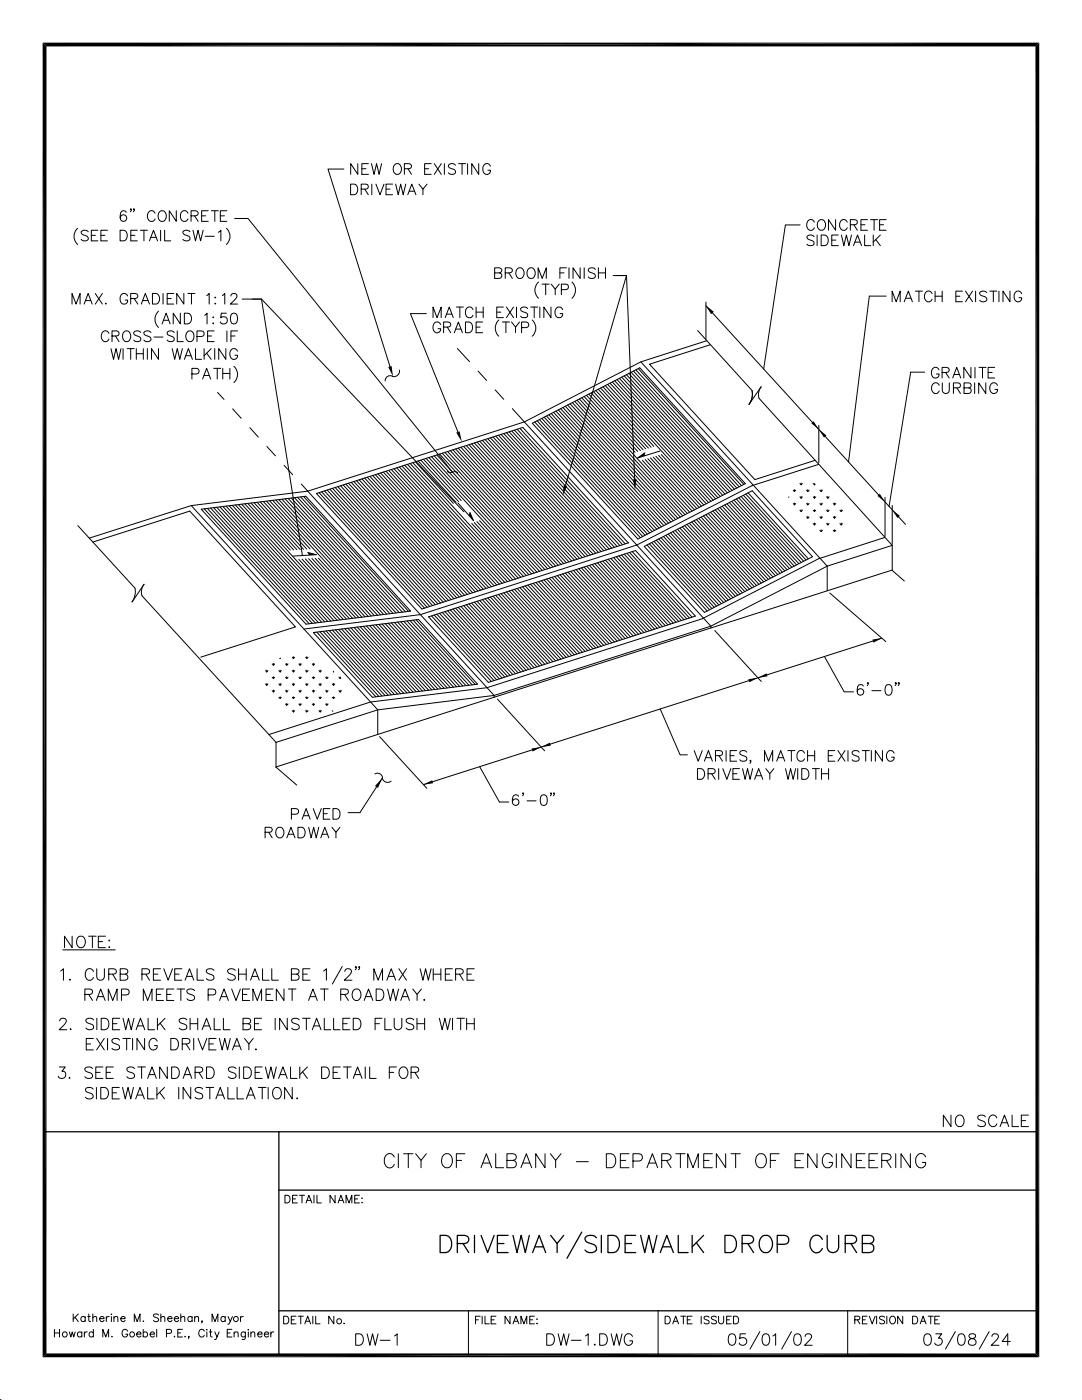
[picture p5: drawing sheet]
<svg xmlns="http://www.w3.org/2000/svg" width="216mm" height="279mm" viewBox="0 0 216 279" stroke-linecap="round" stroke-linejoin="round" font-family="sans-serif">
<g fill="none" stroke="#000" stroke-width=".2">
<path d="M68.6 33.7h-3.2l12.4 39.4M70 36.7h.7a1.13 1.13 0 0 1 .7 1.1 1.13 1.13 0 0 1-.7 1.1h-.7zM71.4 32.7v2.1l-1.4-2.1v2.1M72.1 37.7h1.2a.53 .53 0 0 0 0-.9l-1.2-.1v2.2M72.2 33.7h.8M72.8 37.7l.7 1.2M73.5 32.7h-1.3v2.1h1.3M74.1 32.7l.5 2.1 .5-2.1 .5 2.1 .5-2.1M74.2 36.7v2.2M75 36.7l.8 2.2 .8-2.2M77 37.7h.8M78.3 36.7h-1.3v2.2h1.3"/>
<path d="M78.9 32.8l.2-.1a1.07 1.07 0 0 1 1 1 1.07 1.07 0 0 1-1 1.1 1.26 1.26 0 0 1-.2-2zM79 36.7l.5 2.2 .4-2.2 .6 2.2 .5-2.2M80.7 33.7l1.2-.1a.47 .47 0 0 0 0-.8l-1.2-.1v2.1M81.4 38.9l.8-2.2 .8 2.2M81.4 33.7l.7 1.1M81.7 38.2h1M83.6 36.7l.8 1 .8-1M84.4 37.7v1.2M84.7 33.7h.8M86 32.7h-1.3v2.1h1.3M86.7 32.7l1.4 2.1M88.1 32.7l-1.4 2.1"/>
<path d="M88.7 32.7v2.1M90.9 33a.79 .79 0 0 0-.8-.4 .79 .79 0 0 0-.6 .6l.2 .3 .8 .3a.51 .51 0 0 1 .4 .4 .51 .51 0 0 1-.2 .5 .94 .94 0 0 1-1.2-.2M91.5 32.7h1.4M92.2 32.7v2.1M93.3 32.7v2.1M95.5 32.7v2.1l-1.4-2.1v2.1M97.9 33.2a.77 .77 0 0 0-.9-.6 .77 .77 0 0 0-.6 .9 .87 .87 0 0 0 .2 1.1 .87 .87 0 0 0 1.1-.1l.2-.5h-.6M15.5 45.6a2.15 2.15 0 0 0 0 3.2M17.1 60h1M17.6 46.2a.8 .8 0 0 0-.8-.3 .8 .8 0 0 0-.6 .6l.2 .3 .8 .3a.5 .5 0 0 1 .4 .4 .5 .5 0 0 1-.2 .5 .97 .97 0 0 1-1.2-.2M18.2 47h.8M19 58.6l1.4 2.1"/>
<path d="M19.5 46h-1.3v2.1h1.3M20.1 47h.8M20.4 58.6l-1.4 2.1M21.4 46h-1.3v2.1h1.3M24 46h.7a1.13 1.13 0 0 1 .7 1 1.13 1.13 0 0 1-.7 1.1h-.7zM25.2 42.4a.59 .59 0 0 0-.6-.4 .59 .59 0 0 0-.5 .5 1.23 1.23 0 0 0 .5 1.7 .65 .65 0 0 0 .7-.6 .65 .65 0 0 0-.6-.7 .65 .65 0 0 0-.7 .6M25.5 59.1a.77 .77 0 0 0-.9-.5 .77 .77 0 0 0-.6 .8 .93 .93 0 0 0 .2 1 .93 .93 0 0 0 1 .2l.3-.4v-.3h-.5M26.1 59.6h.9a.54 .54 0 0 0 .5-.6l-.2-.3-.3-.1h-.9v2.1M26.1 47h.8M26.2 41.8l-.1 .1-.1-.1 .1-.1a.39 .39 0 0 1-.1 .6M26.8 59.6l.7 1.1M26.8 41.8l-.1 .1-.1-.1 .1-.1 .1 .1-.2 .5"/>
<path d="M27.4 46h-1.3v2.1h1.3M28 46h1.4M28.5 60h1M28.7 46v2.1M29.8 48.1l.8-2.1 .8 2.1M30.1 47.4h1M30.4 58.6h.7a1.13 1.13 0 0 1 .8 1 1.13 1.13 0 0 1-.8 1.1h-.7zM30.9 42.6a.78 .78 0 0 0-.8-.6 .78 .78 0 0 0-.7 .9 .93 .93 0 0 0 .2 1 .93 .93 0 0 0 1 .2l.3-.4M31.7 42.4a.7 .7 0 0 1 1.1-.2 1.22 1.22 0 0 1-.2 2 1.09 1.09 0 0 1-1-.7 1.09 1.09 0 0 1 .1-1.1zM32 46v2.1M32.5 58.6v2.1M32.9 46v2.1h1.2"/>
<path d="M33.4 59.6h.8M34.7 58.6h-1.3v2.1h1.3M35.2 42.1v2.1l-1.4-2.1v2.1M36.7 58.6v2.1l-1.4-2.1v2.1M37.5 58.6h1.4M37.5 42.6a.77 .77 0 0 0-.9-.6 .77 .77 0 0 0-.6 .9 .92 .92 0 0 0 .2 1 .92 .92 0 0 0 1 .2l.3-.4M37.9 46.2a.8 .8 0 0 0-.8-.3 .8 .8 0 0 0-.6 .6l.2 .3 .8 .3a.5 .5 0 0 1 .4 .4 .5 .5 0 0 1-.2 .5 .97 .97 0 0 1-1.2-.2M38.1 43.1h.9a.54 .54 0 0 0 .5-.6l-.2-.3-.3-.1h-.9v2.1M38.2 58.6v2.1M38.5 46l.5 2.1 .5-2.1 .5 2.1 .5-2.1M38.8 43.1l.7 1.1M40.2 43.1h.8"/>
<path d="M40.9 47.2h1.9M41.2 59l.5-.4v2.1M41.6 42.1h-1.4v2.1h1.4M42.2 42.1h1.4M42.8 59.4h.3l-.2 .1zM42.9 42.1v2.1M43.6 46.4l.5-.4v2.1M44 43.1h.8M44.4 59l.5-.4v2.1M45.2 45.6a2.15 2.15 0 0 1 0 3.2M45.3 42.1h-1.3v2.1h1.3M46.1 59.1l.1-.3 .3-.2 .6 .1a.46 .46 0 0 1 .1 .7l-1.2 1.3h1.4"/>
<path d="M46.8 43.6h2.7l40.8 50.6-.6 .1-.4-.2M48.3 59.7h3.9l40.4 42.4M50.4 59.7h1.8l8.1 51.2M98.7 54.5h.9a.54 .54 0 0 0 .5-.7l-.2-.2-.3-.2h-.9v2.2h.9a.55 .55 0 0 0 .5-.6 .55 .55 0 0 0-.5-.5M100.8 54.5h.9a.54 .54 0 0 0 .5-.7l-.2-.2-.3-.2h-.9v2.2M101.5 54.5l.7 1.1M103.3 53.6l.2-.2a1.11 1.11 0 0 1 1.1 .9 1.11 1.11 0 0 1-.7 1.3 1.1 1.1 0 0 1-1-.8 1.1 1.1 0 0 1 .4-1.2zM105.6 53.6l.2-.2a1.11 1.11 0 0 1 1 .9 1.11 1.11 0 0 1-.6 1.3 1.1 1.1 0 0 1-1.1-.8 1.1 1.1 0 0 1 .5-1.2zM107.4 55.6v-2.2l.8 2.2 .8-2.2v2.2M107.5 56.3a2.15 2.15 0 0 0 0 3.2M108.2 56.7h1.4M108.9 56.7v2.1"/>
<path d="M110 56.7l.8 1 .8-1M110.8 57.7v1.1M111.7 54.5h.8M112 57.8l1.2-.1a.56 .56 0 0 0 .2-.6 .56 .56 0 0 0-.5-.4h-.9v2.1M113 53.4h-1.3v2.2M113.5 53.4v2.2M114.1 56.3a2.2 2.2 0 0 1 0 3.2M115.8 53.4v2.2l-1.5-2.2v2.2M116.6 53.4v2.2M118.8 53.8a.78 .78 0 0 0-.8-.4 .78 .78 0 0 0-.6 .6l.2 .3 .8 .3a.51 .51 0 0 1 .4 .4 .51 .51 0 0 1-.2 .5 .99 .99 0 0 1-1.2-.2M119.4 54.5h1.4M119.4 53.4v2.2"/>
<path d="M120.8 53.4v2.2M122.3 55h2.7l1.6 40.7M122.5 55h2.5l-12.2 41.9M159.7 44.9h-3l-4.3 28.8M162.4 47.2a.79 .79 0 0 0-.7-.3 .79 .79 0 0 0-.7 .5l.2 .3 .8 .3a.51 .51 0 0 1 .4 .4 .51 .51 0 0 1-.2 .5 1.01 1.01 0 0 1-1.2-.2M162.5 44.3a.78 .78 0 0 0-.9-.5 .78 .78 0 0 0-.6 .8 .92 .92 0 0 0 .2 1.1 .92 .92 0 0 0 1 .1l.3-.4M163 46.9v2.1M163.3 44.1a.79 .79 0 0 1 .9-.2 .79 .79 0 0 1 .5 .8 .86 .86 0 0 1-.4 1.2 .86 .86 0 0 1-1.2-.5v-.9zM163.9 46.9h.6a1.13 1.13 0 0 1 .8 1.1 1.13 1.13 0 0 1-.8 1h-.6zM166 47.9h.8M166.7 43.8v2.2l-1.4-2.2v2.2M167.3 46.9h-1.3v2.1h1.3"/>
<path d="M167.9 46.9l.5 2.1 .5-2.1 .5 2.1 .5-2.1M169.1 44.3a.78 .78 0 0 0-.9-.5 .78 .78 0 0 0-.7 .8 .92 .92 0 0 0 .2 1.1 .92 .92 0 0 0 1.1 .1l.3-.4M169.7 44.9l1.2-.2 .2-.3-.1-.4-.4-.2h-.9v2.2M170.3 49l.8-2.1 .8 2.1M170.4 44.9l.7 1.1M170.6 48.3h1M171.8 44.9h.8M172.5 46.9v2.1h1.2M173.1 43.8h-1.3v2.2h1.3M173.7 43.8h1.4M174.2 46.9v2.1M174.4 43.8v2.2"/>
<path d="M174.8 47.8l.9 1.2M175.5 44.9h.8M175.7 46.9l-1.5 1.4M176.8 43.8h-1.3v2.2h1.3M176.8 59.1h-3.3l-4.2 33.1M180.7 59.5h1M182.6 58.1h1.5M183.4 58.1v2.1M186 58.6a.78 .78 0 0 0-.9-.5 .78 .78 0 0 0-.6 .8 .91 .91 0 0 0 .2 1 .91 .91 0 0 0 1 .2l.3-.4M186.6 58.1v2.1M186.6 59.1h1.4M188 58.1v2.1"/>
<path d="M190.7 59.1h.8M192 58.1h-1.3v2.1h1.3M192.7 58.1l1.4 2.1M194.1 58.1l-1.4 2.1M194.7 58.1v2.1M196.9 58.4a.8 .8 0 0 0-.8-.3 .8 .8 0 0 0-.6 .5l.2 .3a1.37 1.37 0 0 1 1.2 .9 .86 .86 0 0 1-1.4 .1M197.5 58.1h1.4M198.2 58.1v2.1M199.3 58.1v2.1M201.5 58.1v2.1l-1.4-2.1v2.1M203.9 58.6a.77 .77 0 0 0-.9-.5 .77 .77 0 0 0-.6 .8 .92 .92 0 0 0 .1 1 .92 .92 0 0 0 1 .3l.3-.3 .1-.5h-.6M14.4 60.7v-2.1l.8 2.1 .8-2.1v2.1"/>
<path d="M16.8 60.7l.8-2.1 .8 2.1M21.1 60.5l-.1 .1h.2M21.7 66.5a.78 .78 0 0 0-.9-.5 .78 .78 0 0 0-.6 .8 .93 .93 0 0 0 .2 1.1 .93 .93 0 0 0 1 .2l.3-.4M22.1 69.6l.5 2.1 .6-2.1 .5 2.1 .5-2.1M22.4 67.1l1.2-.1 .1-.3v-.4l-.5-.3h-.8v2.2M23.1 67.1l.6 1.1M24.6 69.6v2.1M24.7 66.4a.7 .7 0 0 1 1-.3 1.25 1.25 0 0 1-.2 2.1 1.11 1.11 0 0 1-1-.7 1.11 1.11 0 0 1 .2-1.1zM25.4 69.6h1.4M26.1 69.6v2.1M27.2 69.6v2.1M27.2 70.6h1.4"/>
<path d="M28.1 66.4a.78 .78 0 0 0-.8-.4 .78 .78 0 0 0-.6 .5l.2 .3 .8 .4a.51 .51 0 0 1 .4 .3 .51 .51 0 0 1-.2 .6 .94 .94 0 0 1-1.2-.2M28.2 60.7l.8-2.1 .8 2.1M28.6 69.6v2.1M29.4 69.6v2.1M30.1 66.4a.79 .79 0 0 0-.7-.4 .79 .79 0 0 0-.7 .5l.2 .3 .8 .4a.51 .51 0 0 1 .4 .4 .51 .51 0 0 1-.2 .5 .94 .94 0 0 1-1.2-.2M30.7 67.3h1.8M31.6 69.6v2.1l-1.4-2.1v2.1M31.6 62.1a2.21 2.21 0 0 0 0 3.2M32.3 64.6l.8-2.1 .9 2.1M32.6 63.9h1.1M34.4 69.6l.5 2.1 .5-2.1 .5 2.1 .5-2.1M34.8 66.4a.78 .78 0 0 0-.8-.4 .78 .78 0 0 0-.6 .5l.1 .3 .9 .4a.51 .51 0 0 1 .4 .3 .51 .51 0 0 1-.2 .6 .92 .92 0 0 1-1.2-.2"/>
<path d="M35.4 66v2.2h1.2M36 62.5v2.1l-1.4-2.1v2.1M36.8 71.7l.8-2.1 .8 2.1M36.8 62.5h.7a1.14 1.14 0 0 1 .7 1.1 1.14 1.14 0 0 1-.7 1h-.7zM37.1 71h1M37.5 66.1a.99 .99 0 0 1 1.1 .4 .99 .99 0 0 1 0 1.2 .75 .75 0 0 1-.8 .5 .75 .75 0 0 1-.7-.6 1.29 1.29 0 0 1 .4-1.5zM38.3 74.6h.9a.56 .56 0 0 0 .5-.5 .56 .56 0 0 0-.5-.6h-.9v2.1M39 69.6v2.1h1.2M39.3 67.2h.9a.56 .56 0 0 0 .5-.6 .56 .56 0 0 0-.5-.6h-.9v2.2M40.4 75.6l.8-2.1 .8 2.1M40.7 74.9h1M40.7 69.6v2.1"/>
<path d="M40.8 62.9l.5-.4v2.1M41.2 70.5l.9 1.2M41.4 67.1h.8M42.1 69.6l-1.4 1.4M42.4 63.3h.2l-.1 .1zM42.4 64.5l.1-.1 .1 .1-.1 .1zM42.6 73.5h1.4M42.7 66h-1.3v2.2h1.3M42.8 69.6v2.1M42.8 60.6l.1-.1 .2 .1zM43.3 73.5v2.1M43.4 78.3l1.3 1.4"/>
<path d="M44.4 73.5v2.1M44.4 74.5h1.5M45.1 69.6v2.1l-1.5-2.1v2.1M45.2 62.5h-1l-.2 .9a.75 .75 0 0 1 1.2 0 .75 .75 0 0 1-.2 1.1 .75 .75 0 0 1-1.1-.3M45.3 66v2.2M45.9 73.5v2.1M46.1 67.1h.8M46.3 62.6a.69 .69 0 0 1 1 .3 1.7 1.7 0 0 1-.2 1.6 .66 .66 0 0 1-1-.3 1.74 1.74 0 0 1 .2-1.6zM46.7 73.1a2.15 2.15 0 0 1 0 3.2M47.4 70.1a.78 .78 0 0 0-.9-.5 .78 .78 0 0 0-.6 .8 .94 .94 0 0 0 .1 1 .94 .94 0 0 0 1 .2l.4-.4v-.3h-.5M47.4 66h-1.3v2.2M78.3 75.1a1.01 1.01 0 0 0-1.4 .9"/>
<path d="M79.7 73.9a1.1 1.1 0 0 1-1.4 1.2M85.1 62.6h-3.2l9.5 23.6M86.4 63.4v-2.1l.8 2.1 .8-2.1v2.1M87.9 64.8a.79 .79 0 0 0-.9-.5 .79 .79 0 0 0-.6 .8 .93 .93 0 0 0 .2 1 .93 .93 0 0 0 1 .2l.3-.4v-.3h-.5M88.5 65.3l1.2-.1a.5 .5 0 0 0 0-.8l-1.2-.1v2.1M88.8 63.4l.8-2.1 .8 2.1M89.1 62.7h1M89.2 65.3l.7 1.1M90.7 66.4l.8-2.1 .8 2.1M91 65.7h1M91.1 61.3h1.4M91.3 69.6l2.4 2.6"/>
<path d="M91.8 61.3v2.1M92.9 64.3h.7a1.15 1.15 0 0 1 .7 1 1.15 1.15 0 0 1-.7 1.1h-.7zM94.4 61.8a.77 .77 0 0 0-.9-.5 .77 .77 0 0 0-.6 .8 .92 .92 0 0 0 .2 1 .92 .92 0 0 0 1 .2l.3-.4M95 65.3h.8M95 61.3v2.1M95 62.3h1.4M95.4 74.1l1.7 1.8M96.3 64.3h-1.3v2.1h1.3M96.4 61.3v2.1M98.8 77.8l1.7 1.9M99.1 62.3h.8M99.5 63.9a2.2 2.2 0 0 0 0 3.2"/>
<path d="M100.2 64.3h1.5M100.4 61.3h-1.3v2.1h1.3M100.9 64.3v2.1M101 61.3l1.5 2.1M102.1 64.3l.8 1 .8-1M102.5 61.3l-1.5 2.1M102.9 65.3v1.1M103.1 61.3v2.1M104.1 65.4h.9a.56 .56 0 0 0 .5-.6 .56 .56 0 0 0-.5-.5h-.9v2.1M105.3 61.6a.78 .78 0 0 0-.8-.4 .78 .78 0 0 0-.6 .6l.2 .3 .8 .3a.51 .51 0 0 1 .4 .4 .51 .51 0 0 1-.2 .5 .99 .99 0 0 1-1.2-.2M105.9 61.3h1.4M106.2 63.9a2.15 2.15 0 0 1 0 3.2"/>
<path d="M106.6 61.3v2.1M107.7 61.3v2.1M109.9 61.3v2.1l-1.4-2.1v2.1M112.3 61.8a.78 .78 0 0 0-.9-.5 .78 .78 0 0 0-.7 .8 .94 .94 0 0 0 .2 1 .94 .94 0 0 0 1.1 .2l.3-.4v-.3h-.5M115.1 79.9l21.1 23.1M115.6 79.6l21.1 23.1M116.1 79.4l21.1 23.1M116.6 79.1l10.1 11.2M117 78.9l10.2 11.2M117.5 78.7l10.3 11.2M118 78.4l10.3 11.3M118.4 78.2l10.4 11.4"/>
<path d="M118.9 77.9l10.5 11.5M119.4 77.7l10.5 11.6M119.8 77.4l10.7 11.7M120.3 77.2l21.1 23.1M120.8 77l21.1 23.1M121.2 76.7l21.1 23.1M121.7 76.5l21.1 23.1M122.2 76.2l21.1 23.1M122.7 76l21 23.1M123.1 75.8l21.1 23M123.6 75.5l21.1 23.1M124.1 75.3l21 23.1"/>
<path d="M124.5 75l21.1 23.1M125 74.8l21.1 23.1M125.5 74.5l21.1 23.1M125.9 74.3l21.1 23.1M126.4 74.1l21.1 23.1M126.9 73.8l21.1 23.1M127.4 73.6l21 23.1M127.9 72.2l37.2 40.8v4.9M139.2 66l10.9 12M140.9 61l39.8 43.6M140.9 60.3v7.4M141.1 68l-13.2 4.2-23.3 12-43.2 13.8-23.2 2.9-20.4 6.5"/>
<path d="M141.8 68.8l-12.2 3.9 21 23 12.1-3.8M151.9 77.2l-2.4 3.5 .6-1.5v-1.2M151.9 77.2l-.5 1.3v1l26.6 29.3M178 60.2v-2.1l.8 2.1 .8-2.1v2.1M180.4 60.2l.9-2.1 .8 2.1M184.5 74.3h-2.8l-4.3 26.8M187.4 73.8a.77 .77 0 0 0-.9-.5 .77 .77 0 0 0-.6 .8 .93 .93 0 0 0 .2 1 .93 .93 0 0 0 1 .3l.3-.5v-.3h-.5M187.4 76.9a.79 .79 0 0 0-.9-.5 .79 .79 0 0 0-.6 .8 .93 .93 0 0 0 .2 1 .93 .93 0 0 0 1 .2l.3-.4M188 74.3h.9a.54 .54 0 0 0 .5-.6l-.2-.3-.3-.1h-.9v2.1M188 76.4v1.5a.7 .7 0 0 0 .7 .6 .7 .7 0 0 0 .7-.6v-1.5M188.7 74.3l.7 1.1M190.1 75.4l.8-2.1 .8 2.1"/>
<path d="M190.2 77.4l1.3-.1 .1-.3v-.4l-.4-.2h-1v2.1M190.4 74.7h1M190.9 77.4l.7 1.1M192.4 77.4l1.2-.1a.5 .5 0 0 0 0-.8l-1.2-.1v2.1h.9a.56 .56 0 0 0 .5-.5 .56 .56 0 0 0-.5-.6M193.7 73.3v2.1l-1.4-2.1v2.1M194.5 76.4v2.1M194.5 73.3v2.1M195.3 73.3h1.5M196 73.3v2.1M196.7 76.4v2.1l-1.4-2.1v2.1M197.2 74.3h.8M198.5 73.3h-1.3v2.1h1.3"/>
<path d="M199 76.9a.79 .79 0 0 0-.9-.5 .79 .79 0 0 0-.6 .8 .93 .93 0 0 0 .2 1 .93 .93 0 0 0 1 .3l.3-.5v-.3h-.5M46.4 81.6l1.7 1.9M49.8 85.3l1.7 1.9M53.3 89.1l1.7 1.9M53.8 99.9l20.9 23M54.4 99.9l20.9 22.9M55 99.8l20.9 22.9M55.6 99.7l21 22.9M56.3 99.6l20.9 23M56.7 92.9l1.7 1.8M56.9 99.5l20.9 23M57.5 99.5l20.9 22.9"/>
<path d="M58.1 99.4l20.9 22.9M58.8 99.3l20.9 22.9M59.4 99.3l20.9 22.9M60 99.2l20.9 22.9M60.1 96.6l38.5 42.2M60.6 99.1l20.9 22.9M63.7 98.3l21 23.1M64.2 98.1l21 23.1M64.7 98l21.1 23M65.3 97.8l21 23.1M65.8 97.6l21 23.1M66.3 97.5l21.1 23"/>
<path d="M66.9 97.3l21 23.1M67.4 97.1l21.1 23.1M67.9 96.9l21.1 23.1M68.5 96.8l21 23M69 96.6l21 23.1M69.5 96.4l21.1 23.1M70.1 96.3l21 23M70.6 96.1l21.1 23M71.1 95.9l21.1 23.1M71.7 95.8l21 23M72.2 95.6l21.1 23M72.7 95.4l21.1 23.1"/>
<path d="M73.3 95.2l21 23.1M73.8 95.1l21 23M74.4 94.9l21 23.1M74.9 94.7l21 23.1M75.4 94.6l21.1 23M75.9 94.4l21.1 23M76.5 94.2l21 23.1M77 94l21.1 23.1M77.6 93.9l21 23M78.1 93.7l21 23.1M78.6 93.5l21.1 23.1M79.2 93.4l21 23"/>
<path d="M79.7 93.2l21 23M80.2 93l21.1 23.1M80.8 92.8l21 23.1M81.3 92.7l21 23M81.8 92.5l21.1 23.1M82.4 92.3l21 23.1M82.9 92.2l7.6 8.3M83.4 92l7.6 8.3M84 91.8l7.5 8.3M84.5 91.7l7.5 8.2M85 91.5l21.1 23M85.6 91.3l21 23.1"/>
<path d="M86.1 91.1l21 23.1M86.6 91l21.1 23M87.2 90.8l21 23.1M87.7 90.6l21 23.1M88.2 90.4l21.1 23.1M88.8 90.3l21 23M89.3 90.1l21 23.1M89.9 89.9l21 23.1M90.3 94.2l.5-.1 .5 .2M90.4 89.8l21 23M90.9 89.6l21.1 23M91.4 89.4l21.1 23.1"/>
<path d="M92 89.3l21 23M92.5 89.1l21 23M93 88.9l21.1 23.1M93.6 88.8l21 23M94.1 88.6l21 23M94.7 88.4l21 23.1M95.2 88.2l21 23.1M95.7 88.1l21.1 23M96.2 87.9l21.1 23M96.8 87.7l21 23.1M97.3 87.5l21 23.1M97.9 87.4l21 23"/>
<path d="M98.4 87.2l21 23.1M98.9 87l21.1 23.1M99.5 86.9l21 23M100 86.7l21 23M100.5 86.5l21.1 23.1M101.1 86.4l21 23M101.6 86.2l21 23M102.1 86l21 23.1M102.2 81.6l39.6 43.4v.3M102.7 85.9l21 23M103.2 85.7l21 23M103.7 85.5l21.1 23"/>
<path d="M106.2 84.5l21.5-11.1 21 23.1-21.4 11.1zM106.7 84.2l21.1 23.1M107.2 84l21 23.1M107.6 83.7l21.1 23.1M108.1 83.5l21.1 23.1M108.6 83.2l21 23.2M109.1 83l21 23.1M109.5 82.8l21.1 23.1M110 82.5l21.1 23.1M110.4 82.3l21.1 23.1M110.9 82l21.1 23.1M111.4 81.8l21.1 23.1"/>
<path d="M111.9 81.6l21 23.1M112.3 81.3l21.1 23.1M112.8 81.1l21.1 23.1M113.3 80.8l21 23.1M113.7 80.6l21.1 23.1M114.2 80.3l21.1 23.1M114.7 80.1l21.1 23.1M128.2 91.9l9.4 10.3M128.7 91.7l9.4 10.3M129.3 91.5l9.3 10.2M129.8 91.4l9.2 10.1M130.3 91.2l9.2 10.1"/>
<path d="M130.9 91.1l9.1 9.9M131.4 90.9l9 9.9M131.7 90l-4.5 1.4 1.5-1M132 90.7l8.9 9.8M146.5 99.8l12 13.2M146.9 99.6l12 13.1M147.4 99.3l12 13.2M147.9 99.1l12 13.1M148.3 98.8l12.1 13.2M148.8 98.6l12 13.2M149.3 98.4l12 13.1M157.4 99.2v.1"/>
<path d="M158.3 97.8l.2 .3M158.5 97.7v.4M158.8 97.8l-.3 .3M159.6 99.2l.3 .2M159.6 96.5l.3 .3M159.9 96.4v.4M159.9 99.1v.3M160.1 96.5l-.2 .3M160.1 99.2l-.2 .2M160.9 97.8l.3 .3M161.2 97.7v.4M161.4 97.8l-.2 .3"/>
<path d="M162.3 99.2l.2 .2M162.3 96.5l.2 .3M162.5 96.5v.3M162.5 99.1v.3M162.7 96.6l-.2 .2M162.8 99.2l-.3 .2M163.4 92.7l-13.3 4.2-23 11.9-43.2 13.9-23.3 2.8M163.4 84.9v7.4M163.6 97.8l.3 .3M163.9 97.7v.4M164.1 97.8l-.2 .3M164.9 99.2l.3 .2"/>
<path d="M165.2 99.1v.3M165.4 99.2l-.2 .2M176.6 99.3v7.7M15.5 104.9l11.5 12.5M18.5 108.2l19.4-6.2 21 23.1-18.8 6M26.9 117.4l.1 1.2-.7 1.5 2.4-3.5-.4 .9v1.4l26.8 29.2M38.2 100.9l37.2 40.8v4.9M40.2 101.6l20.8-2.6 20.9 23-20.8 2.6zM40.8 101.6l20.9 22.9M41.4 101.5l20.9 22.9M42 101.4l20.9 22.9M42.6 101.3l20.9 22.9"/>
<path d="M43.2 101.2l21 23M43.9 101.2l20.9 22.9M44.5 101.1l20.9 22.9M45.1 101l20.9 23M45.7 100.9l21 23M46.4 100.9l20.9 22.9M47 100.8l20.9 22.9M47.6 100.7l20.9 22.9M48.2 100.6l20.9 22.9M48.8 100.5l20.9 23M49.4 100.5l8.5 9.3M50.1 100.4l8.5 9.3"/>
<path d="M50.7 100.3l8.5 9.4M51.3 100.2l8.6 9.5M51.9 100.2l8.7 9.4M52.6 100.1l8.6 9.5M53.2 100l8.7 9.5M59.6 111.6l10.8 11.8M60.3 111.6l10.7 11.7M60.9 111.5l10.7 11.8M61.4 110.3l1.7 .4-4.6 .3M61.6 111.5l10.6 11.7M62.3 111.5l10.5 11.6M62.9 111.4l10.6 11.6"/>
<path d="M63.5 111.4l10.6 11.5M91.4 100.4l3.1 3.5-.7-1.6M94.1 104.5l9.8 10.7M94.6 104.3l9.9 10.7M95.2 104.1l9.8 10.8M95.2 120l11.9 13.1M95.7 103.9l9.8 10.8M95.7 119.8l12 13.1M96.2 119.7l12 13M96.8 119.5l11.9 13.1M97.3 119.3l12 13.1M97.9 119.1l11.9 13.1"/>
<path d="M98.4 119l11.9 13.1M98.9 118.8l11.9 13.1M99.5 118.6l11.9 13.1M100 118.5l11.9 13.1M100.5 118.3l12 13.1M101 118.1l12 13.1M101.6 117.9l11.9 13.1M102.1 117.8l12 13.1M102.7 117.6l11.9 13.1M103.2 117.4l11.9 13.1M103.7 117.3l12 13M104.3 117.1l11.9 13.1"/>
<path d="M104.8 116.9l11.9 13.1M105.3 116.8l12 13M105.9 116.6l11.9 13.1M106.4 116.4l11.9 13.1M106.9 116.2l12 13.1M107.5 116.1l11.9 13.1M108 115.9l11.9 13.1M108.5 115.7l12 13.1M109.1 115.5l11.9 13.1M109.6 115.4l11.9 13.1M110.1 115.2l12 13.1M110.7 115l11.9 13.1"/>
<path d="M111.2 114.9l11.9 13.1M111.7 114.7l12 13.1M112.3 114.5l11.9 13.1M112.8 114.4l11.9 13M113.3 114.2l12 13.1M113.9 114l11.9 13.1M114.4 113.8l11.9 13.1M114.9 113.7l12 13M115.5 113.5l11.9 13.1M116 113.3l12 13.1M116.5 113.2l12 13M117.1 113l11.9 13.1"/>
<path d="M117.6 112.8l11.9 13.1M118.2 112.6l11.9 13.1M118.7 112.5l11.9 13.1M119.2 112.3l11.9 13.1M119.7 112.1l12 13.1M120.3 112l11.9 13.1M120.8 111.8l12 13.1M121.3 111.6l12 13.1M121.9 111.4l11.9 13.1M122.4 111.3l11.9 13.1M123 111.1l11.9 13.1M123.5 110.9l11.9 13.1"/>
<path d="M124 110.8l12 13M124.5 110.6l12 13.1M125.1 110.4l11.9 13.1M125.5 108.3l-41.3 13.2-21.1-23 41.2-13.2 21.1 23.1M125.6 110.3l12 13M126.2 110.1l11.9 13.1M128.5 109.1l21.6-11.2 12 13.2-21.5 11.1zM129.1 108.8l12 13.1M129.6 108.5l12 13.2M130 108.3l12 13.2M130.5 108l12 13.2M131 107.8l12 13.2"/>
<path d="M131.4 107.5l12 13.2M131.9 107.3l12 13.2M132.4 107.1l12 13.1M132.8 106.8l12.1 13.2M133.3 106.6l12 13.2M133.8 106.3l12 13.2M134.3 106.1l12 13.2M134.7 105.9l12 13.1M135.2 105.6l12 13.2M135.7 105.4l12 13.2M136.1 105.1l12 13.2M136.6 104.9l12 13.2"/>
<path d="M137.1 104.6l12 13.2M137.5 104.4l12.1 13.2M138 104.2l12 13.1M138.5 103.9l12 13.2M139 103.7l12 13.2M139.4 103.4l12 13.2M139.9 103.2l12 13.2M140.4 103l12 13.1M140.8 102.7l12 13.2M141.3 102.5l12 13.1M141.8 102.2l12 13.2M142.2 102l12 13.2"/>
<path d="M142.7 101.7l12 13.2M143.2 101.5l12 13.2M143.6 101.3l12.1 13.1M144.1 101l12 13.2M144.6 100.8l12 13.1M145.1 100.5l12 13.2M145.5 100.3l12 13.2M146 100.1l12 13.1M158.3 100.5l.2 .3M158.5 100.4v.4M158.8 100.5l-.3 .3M159.6 101.8l.3 .3"/>
<path d="M159.9 101.7v.4M160.1 101.8l-.2 .3M160.9 103.2l.3 .2M160.9 100.5l.3 .3M161.2 100.4v.4M161.2 103.1v.3M161.4 100.5l-.2 .3M161.4 103.2l-.2 .2M162.3 104.5l.2 .3M162.3 101.8l.2 .3M162.5 101.7v.4M162.5 104.4v.4"/>
<path d="M162.8 101.8l-.3 .3M162.8 104.5l-.3 .3M163.6 105.8l.3 .3M163.6 103.2l.3 .2M163.6 100.5l.3 .3M163.9 100.4v.4M163.9 103.1v.3M163.9 105.7v.4M164.1 100.5l-.2 .3M164.1 103.2l-.2 .2M164.1 105.8l-.2 .3M164.9 104.5l.3 .3"/>
<path d="M164.9 101.8l.3 .3M165.2 101.7v.4M165.2 104.4v.4M165.4 101.8l-.2 .3M165.4 104.5l-.2 .3M165.6 118.3l11.2 9.8M166.3 105.8l.2 .3M166.3 103.2l.2 .2M166.3 100.5l.2 .3M166.5 100.4v.4M166.5 103.1v.3M166.5 105.7v.4"/>
<path d="M166.8 100.5l-.3 .3M166.8 103.2l-.3 .2M166.8 105.8l-.3 .3M167.6 104.5l.3 .3M167.6 101.8l.3 .3M167.9 101.7v.4M167.9 104.4v.4M168.1 101.8l-.2 .3M168.1 104.5l-.2 .3M176.6 107.3l-13.3 4.2-23.2 12-42.9 13.7-23.3 2.9-20.3 6.5M178 108.8l-12.9 4.2-23.3 12-43.2 13.8M178 108.8v5l2.4 2.2"/>
<path d="M178 100.9v7.7M178.1 113.7l-123.1 39.4M53 136.5l.2 .3M53 133.8l.2 .3M53.2 133.7v.4M53.2 136.4v.4M53.5 133.8l-.3 .3M53.5 136.5l-.3 .3M54.3 137.8l.3 .3M54.3 135.2l.3 .2M54.3 132.5l.3 .3M54.6 132.4v.4"/>
<path d="M54.6 135.1v.3M54.6 137.7v.4M54.8 132.5l-.2 .3M54.8 135.2l-.2 .2M54.8 137.8l-.2 .3M55.6 139.2l.3 .2M55.6 136.5l.3 .3M55.6 133.8l.3 .3M55.9 131.4h.1M55.9 133.7v.4M55.9 136.4v.4M55.9 139.1v.3"/>
<path d="M56.1 133.8l-.2 .3M56.1 136.5l-.2 .3M56.1 139.2l-.2 .2M57 137.8l.2 .3M57 135.2l.2 .2M57 132.5l.2 .3M57.2 132.4v.4M57.2 135.1v.3M57.2 137.7v.4M57.5 132.5l-.3 .3M57.5 135.2l-.3 .2M57.5 137.8l-.3 .3"/>
<path d="M58.3 139.2l.2 .2M58.3 136.5l.2 .3M58.3 133.8l.2 .3M58.3 131.2l.2 .2M58.5 131.1v.3M58.5 133.7v.4M58.5 136.4v.4M58.5 139.1v.3M58.8 131.2l-.3 .2M58.8 133.8l-.3 .3M58.8 136.5l-.3 .3M58.8 139.2l-.3 .2"/>
<path d="M59.6 137.8l.3 .3M59.6 135.2l.3 .2M59.6 132.5l.3 .3M59.9 132.4v.4M59.9 135.1v.3M59.9 137.7v.4M60.1 132.5l-.2 .3M60.1 135.2l-.2 .2M60.1 137.8l-.2 .3M61 139.2l.2 .2M61 136.5l.2 .3M61 133.8l.2 .3"/>
<path d="M61 131.2l.2 .2M61.2 131.1v.3M61.2 133.7v.4M61.2 136.4v.4M61.2 139.1v.3M61.5 131.2l-.3 .2M61.5 133.8l-.3 .3M61.5 136.5l-.3 .3M61.5 139.2l-.3 .2M62.3 137.8l.2 .3M62.3 135.2l.2 .2M62.3 132.5l.2 .3"/>
<path d="M62.5 126.2l21-2.6 11.8 12.9-21 2.6zM62.5 132.4v.4M62.5 135.1v.3M62.5 137.7v.4M62.8 132.5l-.3 .3M62.8 135.2l-.3 .2M62.8 137.8l-.3 .3M63.2 126.2l11.8 12.9M63.6 139.2l.3 .2M63.6 136.5l.3 .3M63.6 133.8l.3 .3M63.8 126.1l11.8 12.9"/>
<path d="M63.9 133.7v.4M63.9 136.4v.4M63.9 139.1v.3M64.1 133.8l-.2 .3M64.1 136.5l-.2 .3M64.1 139.2l-.2 .2M64.5 126l11.7 12.9M65 137.8l.2 .3M65 135.2l.2 .2M65.1 125.9l11.8 12.9M65.2 135.1v.3M65.2 137.7v.4"/>
<path d="M65.5 135.2l-.3 .2M65.5 137.8l-.3 .3M65.7 125.8l11.8 12.9M66.3 139.2l.2 .2M66.3 136.5l.2 .3M66.3 125.8l11.8 12.9M66.5 134v.1M66.5 134.1h.1M66.5 136.4v.4M66.5 139.1v.3M66.8 136.5l-.3 .3M66.8 139.2l-.3 .2"/>
<path d="M66.9 125.7l11.8 12.9M67.5 125.6l11.8 12.9M67.6 137.8l.3 .3M67.6 135.2l.3 .2M67.9 135.1v.3M67.9 137.7v.4M68 135.3l-.1 .1M68.1 137.8l-.2 .3M68.2 125.5l11.7 13M68.8 125.5l11.8 12.9M69.4 125.4l11.8 12.9M70 125.3l11.8 12.9"/>
<path d="M70.7 125.2l11.7 12.9M71.3 125.1l11.7 12.9M71.9 125.1l11.8 12.9M72.5 125l11.8 12.9M73.1 124.9l11.8 12.9M73.7 124.8l11.8 13M74.4 124.8l11.7 12.9M75 124.7l11.8 12.9M75.6 124.6l11.8 12.9M76.2 124.5l11.8 12.9M76.9 124.5l11.7 12.9M77.5 124.4l11.7 12.9"/>
<path d="M78.1 124.3l11.8 12.9M78.7 124.2l11.8 12.9M79.3 124.1l11.8 13M79.9 124.1l11.8 12.9M80.6 124l11.8 12.9M81.2 123.9l11.8 12.9M81.8 123.8l11.8 13M82.4 123.8l11.8 12.9M83 123.7l11.8 12.9M85.5 123.1l41.3-13.2 11.9 13.1-41.2 13.2zM86.1 122.9l11.9 13.1M86.6 122.7l12 13.1"/>
<path d="M87.2 122.6l11.9 13.1M87.7 122.4l12 13.1M88.2 122.2l12 13.1M88.8 122l11.9 13.1M89.3 121.9l11.9 13.1M89.9 121.7l11.9 13.1M90.4 121.5l11.9 13.1M90.9 121.4l11.9 13.1M91.4 121.2l12 13.1M92 121l11.9 13.1M92.5 120.9l12 13M93 120.7l12 13.1"/>
<path d="M93.6 120.5l11.9 13.1M94.1 120.4l11.9 13M94.7 120.2l11.9 13.1M98.6 138.8l-23.2 2.9-20.3 6.5M98.6 138.8v.3M99.3 139.5l9.4 10.3M142.6 125.8l9.3 10.2M164.5 131l3.9 7.1h1.9M172.3 136.9a.65 .65 0 0 0-1-.2 1.69 1.69 0 0 0 0 1.9 .66 .66 0 0 0 1-.2 .66 .66 0 0 0-.4-.9 .66 .66 0 0 0-.9 .5M173.2 136.3v.1l-.1-.1h.1l-.1 .5M174 137.8h1.8M176 127.4l-91.5 29.2"/>
<path d="M176.9 136.7a.72 .72 0 0 1 1 .3 1.67 1.67 0 0 1-.2 1.6 .67 .67 0 0 1-1-.3 1.79 1.79 0 0 1 .2-1.6zM178.8 136.3l-.1 .1-.1-.1h.2l-.2 .5M179.4 136.3l-.1 .1-.1-.1h.2l-.2 .5M55.1 148.1v5l4.1 3.6M57 140.5l.2 .2M57.2 140.4v.3M57.5 140.5l-.3 .2M58.3 141.8l.2 .3M58.5 141.7v.4M58.8 141.8l-.3 .3M59.6 140.5l.3 .2M59.9 140.4v.3"/>
<path d="M60.1 140.5l-.2 .2M61 141.8l.2 .3M61.2 141.7v.4M61.5 141.8l-.3 .3M62.3 140.5l.2 .2M62.5 140.4v.3M62.8 140.5l-.3 .2M63.6 141.8l.3 .3M63.9 141.7v.4M64.1 141.8l-.2 .3M65 140.5l.2 .2M65.2 140.4v.3"/>
<path d="M65.5 140.5l-.3 .2M66.3 141.8l.1 .1M74.8 154.5a1 1 0 0 1 1.5 .8M75.7 147l9.5 10.3M78 155.9a1.08 1.08 0 0 1-1.7-.6l-4.5 6.9h-2.4M95.7 153l4 7.1h1.8M103.5 158.9a.62 .62 0 0 0-.6-.3 .62 .62 0 0 0-.6 .4 1.22 1.22 0 0 0 .5 1.7 .66 .66 0 0 0 .8-.6 .66 .66 0 0 0-.7-.7 .66 .66 0 0 0-.7 .6M104.5 158.3h-.2l.1-.1 .1 .1-.2 .5M105.2 159.8h1.8M108.1 158.7a.69 .69 0 0 1 1 .3 1.84 1.84 0 0 1-.2 1.6 .69 .69 0 0 1-1-.3 1.84 1.84 0 0 1 .2-1.6zM110 158.3h-.2l.1-.1 .1 .1-.2 .5M110.6 158.3h-.2l.1-.1 .1 .1-.2 .5"/>
<path d="M131.7 141.5l4 9.1h1.5M138.5 149.8l.8 2.1 .8-2.1M139.2 153.4h.7a1.14 1.14 0 0 1 .7 1.1 1.14 1.14 0 0 1-.7 1h-.7zM140.5 151.9l.9-2.1 .8 2.1M140.8 151.2h1.1M141.3 154.4l1.2-.1a.5 .5 0 0 0 0-.8l-1.2-.1v2.1M142 154.4l.7 1.1M142.8 150.8l1.2-.1 .2-.3-.1-.4-.4-.2h-.9v2.1M143.4 153.4v2.1M143.5 150.8l.7 1.1M144.2 153.4l.8 2.1 .8-2.1M144.9 149.8v2.1"/>
<path d="M145.7 150.8h.8M146.2 154.4h.8M147 149.8h-1.3v2.1h1.3M147.6 153.4h-1.4v2.1h1.4M148.2 153.4l.5 2.1 .5-2.1 .5 2.1 .5-2.1M149 150.1a.78 .78 0 0 0-.7-.3 .78 .78 0 0 0-.7 .5l.2 .3 .8 .3a.51 .51 0 0 1 .4 .4 .51 .51 0 0 1-.2 .5 .99 .99 0 0 1-1.2-.2M149.8 151.8h-.2l.1-.1 .1 .1-.2 .5M150.6 155.5l.8-2.1 .8 2.1M150.9 154.8h1M152.5 151.9v-2.1l.9 2.1 .8-2.1v2.1M152.8 153.4l.8 1 .8-1M153.6 154.4v1.1"/>
<path d="M155 151.9l.8-2.1 .8 2.1M155.3 151.2h1M156.7 153.4l.5 2.1 .6-2.1 .5 2.1 .5-2.1M157.2 149.8h1.4M157.9 149.8v2.1M159.2 153.4v2.1M160 153.4h.7a1.14 1.14 0 0 1 .7 1.1 1.14 1.14 0 0 1-.7 1h-.7zM160.5 150.3a.77 .77 0 0 0-.9-.5 .77 .77 0 0 0-.6 .8 .92 .92 0 0 0 .2 1 .92 .92 0 0 0 1 .2l.3-.4M161.1 150.8h1.5M161.1 149.8v2.1M162.1 153.4h1.4M162.6 149.8v2.1"/>
<path d="M162.8 153.4v2.1M163.9 154.4h1.4M163.9 153.4v2.1M165.3 150.8h.8M165.3 153.4v2.1M166.6 149.8h-1.3v2.1h1.3M167.2 149.8l1.4 2.1M168.6 149.8l-1.4 2.1M169.2 149.8v2.1M171.4 150.1a.78 .78 0 0 0-.7-.3 .78 .78 0 0 0-.7 .5l.2 .3 .8 .3a.51 .51 0 0 1 .4 .4 .51 .51 0 0 1-.2 .5 .99 .99 0 0 1-1.2-.2M172 149.8h1.5M172.7 149.8v2.1"/>
<path d="M173.9 149.8v2.1M176.1 149.8v2.1l-1.4-2.1v2.1M178.4 150.3a.78 .78 0 0 0-.9-.5 .78 .78 0 0 0-.6 .8 .94 .94 0 0 0 .2 1 .94 .94 0 0 0 1 .2l.3-.4v-.3h-.5M52.9 166.1l1.2-.1a.53 .53 0 0 0 0-.8l-1.2-.1v2.1M53.6 166.1l.7 1.1M55.4 165.2l.2-.1a1.1 1.1 0 0 1 1.1 .8 1.1 1.1 0 0 1-.5 1.2 .94 .94 0 0 1-1-.2 .94 .94 0 0 1-.1-1.1zM57.2 167.2l.9-2.1 .8 2.1M57.6 166.5h1M58.1 162.5h1a.56 .56 0 0 0 .5-.6 .56 .56 0 0 0-.5-.5h-1v2.1M59.5 165.1h.7a1.13 1.13 0 0 1 .7 1.1 1.13 1.13 0 0 1-.7 1h-.7zM60.3 163.5l.8-2.1 .8 2.1M60.6 162.8h1"/>
<path d="M61.6 165.1l.5 2.1 .5-2.1 .5 2.1 .5-2.1M62.5 161.4l.8 2.1 .8-2.1M64 167.2l.8-2.1 .8 2.1M64.3 166.5h1M64.5 162.4h.8M65.8 161.4h-1.3v2.1h1.3M66.2 165.1l.8 1 .8-1M66.4 161.4h.7a1.13 1.13 0 0 1 .8 1 1.13 1.13 0 0 1-.8 1.1h-.7zM67 166.1v1.1M12.1 193.8l.6-.5v2.3M12.5 189.6h10.5M14 195.4l-.2 .1 .2 .1 .1-.1"/>
<path d="M14.4 186.8v2.3l-1.5-2.3v2.3M15.5 187.2a.85 .85 0 0 1 1-.3 .85 .85 0 0 1 .5 .8 1.07 1.07 0 0 1-1.1 1.4 1.35 1.35 0 0 1-.4-1.9zM16.9 198.5l1.3-.1a.54 .54 0 0 0 0-.9l-1.3-.1v2.3M17.7 186.8h1.5M17.7 198.5l.8 1.2M18.4 186.8v2.3M18.6 193.9a.84 .84 0 0 0-.9-.6 .84 .84 0 0 0-.7 .9 .98 .98 0 0 0 .2 1.1 .98 .98 0 0 0 1.1 .2l.3-.4M19.2 199.7l.9-2.3 .9 2.3M19.3 193.3v1.7a.77 .77 0 0 0 .8 .6 .77 .77 0 0 0 .7-.6v-1.7M19.6 198.9h1M19.6 187.9h.9M21 186.8h-1.4v2.3h1.4"/>
<path d="M21.6 199.7v-2.3l.9 2.3 .9-2.3v2.3M21.7 187.7l.1-.1 .1 .1-.1 .1zM21.7 189l.1-.1 .1 .1-.1 .1zM21.7 194.4l1.3-.1a.51 .51 0 0 0 0-.9l-1.3-.1v2.3M22.5 194.4l.7 1.2M24 194.4l1.3-.1a.51 .51 0 0 0 0-.9l-1.3-.1v2.3h1a.6 .6 0 0 0 .5-.6 .6 .6 0 0 0-.5-.6M24.2 198.6l1.3-.1a.6 .6 0 0 0 .3-.7 .6 .6 0 0 0-.6-.4h-1v2.3M28.3 194.4l1.3-.1a.53 .53 0 0 0 0-.9l-1.3-.1v2.3M28.6 199.7v-2.3l.9 2.3 .8-2.3v2.3M29.1 194.4l.7 1.2M30.6 194.4h.9M31.2 198.5h.9"/>
<path d="M32 193.3h-1.4v2.3h1.4M32.6 197.4h-1.4v2.3h1.4M32.7 193.3l.8 2.3 .9-2.3M33.3 198.5h.8M34.7 197.4h-1.4v2.3h1.4M34.9 194.4h.8M35.3 197.4h1.6M36.1 197.4v2.3M36.3 193.3h-1.4v2.3h1.4M36.9 195.6l.9-2.3 .9 2.3M37.3 194.9h1M38.8 197.7a.89 .89 0 0 0-1.5 .2 1.83 1.83 0 0 0 1.3 .8 .54 .54 0 0 1 0 .8 1.01 1.01 0 0 1-1.3-.2"/>
<path d="M39.3 193.3v2.3h1.3M41.5 198.6h1a.59 .59 0 0 0 .6-.6 .59 .59 0 0 0-.6-.6h-1v2.3M42.7 193.7a.86 .86 0 0 0-.8-.4 .86 .86 0 0 0-.7 .6l.2 .3 .9 .3a.55 .55 0 0 1 .4 .5 .55 .55 0 0 1-.2 .5 1.08 1.08 0 0 1-1.3-.2M43.8 199.7l.9-2.3 .9 2.3M44.2 198.9h1M46.2 197.4l.9 2.3 .9-2.3M46.9 193.7a.86 .86 0 0 0-.8-.4 .86 .86 0 0 0-.7 .6l.2 .3 .9 .3a.6 .6 0 0 1 .4 .8 1.02 1.02 0 0 1-1.5 0M47.6 194.4h1.5M47.6 193.3v2.3M48.4 198.5h.9M49.1 193.3v2.3M49.8 197.4h-1.4v2.3h1.4"/>
<path d="M50 195.6l.9-2.3 .8 2.3M50.3 194.9h1.1M50.5 199.7v-2.3l.8 2.3 .9-2.3v2.3M52.4 193.3v2.3h1.3M53.1 198.5h.9M54.2 193.3v2.3h1.3M54.5 197.4h-1.4v2.3h1.4M56.7 197.4v2.3l-1.6-2.3v2.3M57.5 197.4h1.6M58.1 194.4l1.4-.1a.53 .53 0 0 0 0-.9l-1.4-.1v2.3h1a.61 .61 0 0 0 .6-.6 .61 .61 0 0 0-.6-.6M58.3 197.4v2.3M60.4 194.4h.9"/>
<path d="M61.6 199.7l.8-2.3 .9 2.3M61.8 193.3h-1.4v2.3h1.4M61.9 198.9h1.1M64 197.4h1.5M64.6 193.8l.5-.5v2.3M64.7 197.4v2.3M68 198.5l1.3-.1a.54 .54 0 0 0 0-.9l-1.3-.1v2.3M68.3 192.9l-2 3.5M68.7 198.5l.8 1.2M68.8 193.9l.1-.4a.75 .75 0 0 1 1.1 0 .74 .74 0 0 1-.2 1l-1.1 1.1h1.5M70.5 197.7a.85 .85 0 0 1 1-.3 .85 .85 0 0 1 .5 .9 .94 .94 0 0 1-.3 1.1 .94 .94 0 0 1-1.1 0 1.49 1.49 0 0 1-.1-1.7zM71.1 193l-.1 .1-.1-.1 .1-.1a.43 .43 0 0 1-.1 .6"/>
<path d="M71.8 193l-.2 .1-.1-.1 .1-.1a.43 .43 0 0 1-.1 .6M72.7 199.7l.8-2.3 .9 2.3M73 198.9h1.1M74.6 195.6v-2.3l.9 2.3 .8-2.3v2.3M75.1 197.4h.7a1.22 1.22 0 0 1 .8 1.1 1.22 1.22 0 0 1-.8 1.2h-.7zM77.2 195.6l.9-2.3 .9 2.3M77.3 197.4l.6 2.3 .5-2.3 .6 2.3 .5-2.3M77.5 194.9h1.1M79.6 193.3l1.5 2.3M80 199.7l.8-2.3 .9 2.3M80.3 198.9h1.1M81.1 193.3l-1.5 2.3"/>
<path d="M82.4 197.4l.8 1.1 .9-1.1M83.2 198.5v1.2M83.8 193.3l.6 2.3 .5-2.3 .6 2.3 .5-2.3M84.6 199.4l-.1 .1 .1 .2 .2-.2M86.4 194.4h1.6M86.4 193.3v2.3M88 193.3v2.3M88.9 194.4h.8M90.3 193.3h-1.4v2.3h1.4M90.9 194.4l1.3-.1a.53 .53 0 0 0 0-.9l-1.3-.1v2.3M91.7 194.4l.7 1.2M93.2 194.4h.9"/>
<path d="M94.6 193.3h-1.4v2.3h1.4M11.8 212.9h1.2l-.6 .9a.76 .76 0 0 1 .7 1.1 .76 .76 0 0 1-1.3 .2l-.2-.3M11.9 203.8l.1-.4a.75 .75 0 0 1 1.1 0 .72 .72 0 0 1-.2 1l-1.1 1.1h1.5M13.9 215l-.1 .1 .1 .1 .1-.1M14.1 205.3l-.1 .1 .1 .1 .1-.1M17.2 208.3h.9M18.5 213.3a.87 .87 0 0 0-1.6 .2l.3 .3 .8 .3a.58 .58 0 0 1 .2 1 1.05 1.05 0 0 1-1.3-.2M18.6 217.3a.87 .87 0 0 0-1.5 .3l.2 .3 .8 .3a.56 .56 0 0 1 .5 .4 .56 .56 0 0 1-.2 .6 1.01 1.01 0 0 1-1.3-.2M18.6 207.2h-1.4v2.3h1.4M18.7 203.5a.89 .89 0 0 0-1.6 .2 1.83 1.83 0 0 0 1.4 .8 .54 .54 0 0 1 0 .9 1.01 1.01 0 0 1-1.4-.2M19.1 214h.9M19.2 217v2.3"/>
<path d="M19.3 207.2l1.5 2.3M19.3 203.2v2.3M20.1 217h.8a1.22 1.22 0 0 1 .8 1.2 1.22 1.22 0 0 1-.8 1.1h-.8zM20.2 203.2h.8a1.22 1.22 0 0 1 .7 1.2 1.22 1.22 0 0 1-.7 1.1h-.8zM20.5 212.9h-1.4v2.3h1.4M20.8 207.2l-1.5 2.3M21.2 214h.9M21.5 207.2v2.3M22.4 218.1h.9M22.5 204.3h.8M22.6 212.9h-1.4v2.3h1.4M23.8 217h-1.4v2.3h1.4"/>
<path d="M23.9 207.6a.85 .85 0 0 0-.9-.4 .85 .85 0 0 0-.7 .6l.2 .3 .9 .3a.55 .55 0 0 1 .4 .5 .55 .55 0 0 1-.2 .5 1.08 1.08 0 0 1-1.3-.2M23.9 203.2h-1.4v2.3h1.4M24.4 217l.6 2.3 .5-2.3 .6 2.3 .5-2.3M24.5 207.2h1.5M24.6 203.2l.5 2.3 .5-2.3 .6 2.3 .5-2.3M25.3 207.2v2.3M26.5 207.2v2.3M26.8 213.3a.87 .87 0 0 0-1.5 .2l.2 .3 .9 .3a.58 .58 0 0 1 .2 1 1.05 1.05 0 0 1-1.3-.2M27.1 219.3l.8-2.3 .9 2.3M27.2 205.5l.8-2.3 .9 2.3M27.4 218.5h1.1M27.5 212.9h1.5"/>
<path d="M27.5 204.7h1.1M28.3 212.9v2.3M28.9 207.2v2.3l-1.6-2.3v2.3M29.5 215.2l.8-2.3 .9 2.3M29.5 217v2.3h1.3M29.5 203.2v2.3h1.4M29.8 214.5h1.1M31.3 217v2.3M31.4 207.8a.84 .84 0 0 0-1-.6 .84 .84 0 0 0-.7 .9 .99 .99 0 0 0 .2 1.1 .99 .99 0 0 0 1.1 .3l.3-.3 .1-.5h-.6M31.4 203.2v2.3M31.9 218l.9 1.3M31.9 204.2l1 1.3"/>
<path d="M32.8 217l-1.5 1.5M32.9 203.2l-1.5 1.5M33.4 212.9v2.3l-1.5-2.3v2.3M34.1 207.2h.7a1.22 1.22 0 0 1 .8 1.2 1.22 1.22 0 0 1-.8 1.1h-.7zM34.2 212.9h.8a1.22 1.22 0 0 1 .8 1.2 1.22 1.22 0 0 1-.8 1.1h-.8zM35.7 217v2.3M36.4 208.3l1.3-.1a.53 .53 0 0 0 0-.9l-1.3-.1v2.3M36.5 215.2l.9-2.3 .9 2.3M36.9 214.5h1.1M37.1 208.3l.8 1.2M37.3 203.5a.9 .9 0 0 0-1.6 .2 1.8 1.8 0 0 0 1.4 .8 .54 .54 0 0 1 0 .9 1.01 1.01 0 0 1-1.3-.2M37.9 204.3h1.6"/>
<path d="M37.9 203.2v2.3M38.1 217v2.3l-1.6-2.3v2.3M38.7 207.2v2.3M38.9 214l1.3-.1a.53 .53 0 0 0 0-.9l-1.3-.1v2.3M39.5 203.2v2.3M39.5 207.2l.9 2.3 .9-2.3M39.7 214l.7 1.2M40.3 205.5l.9-2.3 .9 2.3M40.4 217.3a.87 .87 0 0 0-1.5 .3l.3 .3 .8 .3a.58 .58 0 0 1 .2 1 1.05 1.05 0 0 1-1.3-.2M40.7 204.7h1M41.1 217h1.5M41.2 212.9h.8a1.22 1.22 0 0 1 .8 1.2 1.22 1.22 0 0 1-.8 1.1h-.8z"/>
<path d="M41.7 208.3h.9M41.9 217v2.3M42.7 203.2v2.3h1.3M43.1 219.3l.8-2.3 .9 2.3M43.1 207.2h-1.4v2.3h1.4M43.4 218.5h1.1M43.8 207.2l.5 2.3 .6-2.3 .5 2.3 .6-2.3M44.6 203.2v2.3h1.3M45.5 217v2.3h1.3M46.4 209.5l.9-2.3 .8 2.3M46.7 208.8h1.1M47.1 213.3a.87 .87 0 0 0-1.5 .2l.2 .3 .9 .3a.56 .56 0 0 1 .4 .5 .56 .56 0 0 1-.2 .5 1.01 1.01 0 0 1-1.3-.2"/>
<path d="M47.3 217v2.3h1.3M47.8 212.9v2.3M48.5 204.3l1.3-.1a.54 .54 0 0 0 0-.9l-1.3-.1v2.3l1.3-.1a.6 .6 0 0 0 .2-.7 .6 .6 0 0 0-.5-.4M48.6 212.9h.8a1.22 1.22 0 0 1 .8 1.2 1.22 1.22 0 0 1-.8 1.1h-.8zM48.8 207.2l.9 1.1 .8-1.1M49.2 219.3l.8-2.3 .9 2.3M49.5 218.5h1.1M49.7 208.3v1.2M50.8 204.3h.8M50.9 214h.9M51.1 209.3l-.2 .1 .2 .1 .1-.1M51.6 217h1.5"/>
<path d="M52.2 203.2h-1.4v2.3h1.4M52.3 212.9h-1.4v2.3h1.4M52.3 217v2.3M53 212.9l.5 2.3 .6-2.3 .5 2.3 .5-2.3M53.5 217v2.3M54.6 217.3a.85 .85 0 0 1 1-.2 .85 .85 0 0 1 .5 .8 .97 .97 0 0 1-.2 1.1 .97 .97 0 0 1-1.2 .1 1.54 1.54 0 0 1-.1-1.8zM54.9 203.2v2.3M55.6 215.2l.9-2.3 .8 2.3M55.9 214.5h1.1M57.3 203.2v2.3l-1.5-2.3v2.3M58 212.9v2.3h1.3M58.3 217v2.3l-1.5-2.3v2.3"/>
<path d="M59.3 219.1l-.1 .1 .1 .1 .1-.1M59.7 203.5a.87 .87 0 0 0-1.5 .3l.2 .3 .9 .3a.54 .54 0 0 1 .4 .4 .54 .54 0 0 1-.2 .6 .98 .98 0 0 1-1.3-.2M59.8 212.9v2.3M60.4 203.2h1.5M60.4 213.9l.9 1.3M61.1 203.2v2.3M61.3 212.9l-1.5 1.6M62.3 205.5l.9-2.3 .9 2.3M62.7 204.7h1M64.2 212.9h.7a1.22 1.22 0 0 1 .8 1.2 1.22 1.22 0 0 1-.8 1.1h-.7zM64.7 203.2v2.3h1.3M66.5 214h.8"/>
<path d="M66.6 203.2v2.3h1.3M67.9 212.9h-1.4v2.3h1.4M68.4 204.3h.9M68.5 212.9h1.6M69.3 212.9v2.3M69.8 203.2h-1.4v2.3h1.4M70.5 203.2h.7a1.22 1.22 0 0 1 .8 1.2 1.22 1.22 0 0 1-.8 1.1h-.7zM70.5 215.2l.9-2.3 .8 2.3M70.8 214.5h1.1M72.9 212.9v2.3M73.8 212.9v2.3h1.3M74.8 204.3h.9"/>
<path d="M76.2 203.2h-1.4v2.3M76.8 203.2v2.3h1.3M77.7 214h.8M78.7 203.2v1.7a.77 .77 0 0 0 .7 .6 .77 .77 0 0 0 .8-.6v-1.7M79.1 212.9h-1.4v2.3M79.9 213.3a.76 .76 0 0 1 1-.3 1.33 1.33 0 0 1-.2 2.2 1.18 1.18 0 0 1-1-.7 1.18 1.18 0 0 1 .2-1.2zM82 214l1.3-.1a.53 .53 0 0 0 0-.9l-1.3-.1v2.3M82.6 203.5a.87 .87 0 0 0-1.6 .3l.3 .3 .8 .3a.55 .55 0 0 1 .4 .4 .55 .55 0 0 1-.2 .6 .98 .98 0 0 1-1.3-.2M82.8 214l.7 1.2M83.2 203.2v2.3M83.2 204.3h1.5M84.7 203.2v2.3"/>
<path d="M87.7 203.2l.5 2.3 .6-2.3 .5 2.3 .6-2.3M90.3 203.2v2.3M91.2 203.2h1.5M91.9 203.2v2.3M93.1 204.3h1.5M93.1 203.2v2.3M94.6 203.2v2.3M56.9 238.5h.5a.81 .81 0 0 1 .5 .8 .81 .81 0 0 1-.5 .8h-.5zM58.4 239.3h.6M59.3 238.5h-.9v1.6h.9M59.8 238.5h1M60.3 238.5v1.6"/>
<path d="M61.3 239.6h.7M62.7 238.5v1.6M63.2 238.5v1.6h.9M66.9 238.5v1.6l-1.1-1.6v1.6M67.7 239.6h.7M70.8 239.3h.6M71.7 238.5h-.9v1.6h.9M72.2 239.1h.1zM72.2 240h.1zM78.7 230.9a1.02 1.02 0 0 0-1.2-.7 1.02 1.02 0 0 0-.8 1.1 1.21 1.21 0 0 0 .2 1.4 1.21 1.21 0 0 0 1.4 .2l.4-.5M79.5 230.3v2.7M80.5 230.3h1.9"/>
<path d="M81.5 230.3v2.7M82.9 230.3l1.1 1.3 1.1-1.3M84 231.6v1.4M88.4 230.7a1.01 1.01 0 0 1 1.1-.4 1.01 1.01 0 0 1 .7 .9 1.34 1.34 0 0 1-1.3 1.8 1.64 1.64 0 0 1-.5-2.3zM91.1 231.6h1M92.8 230.3h-1.7v2.7M96 233l1-2.7 1.1 2.7M96.4 232.1h1.3M98.9 230.3v2.7h1.6M101.2 231.6h1.2l.4-.2a.65 .65 0 0 0 0-1l-1.6-.1v2.7h1.2a.73 .73 0 0 0 .6-.7 .73 .73 0 0 0-.6-.7M103.9 233l1.1-2.7 1.1 2.7M104.4 232.1h1.3"/>
<path d="M108.8 230.3v2.7l-1.9-2.7v2.7M109.8 230.3l1.1 1.3 1.1-1.3M110.9 231.6v1.4M115 231.8h2.4M121 230.3h.9a1.49 1.49 0 0 1 1 1.3 1.49 1.49 0 0 1-1 1.4h-.9zM123.8 231.6h1M125.5 230.3h-1.7v2.7h1.7M126.3 231.7h1.2a.73 .73 0 0 0 .7-.7 .73 .73 0 0 0-.7-.7h-1.2v2.7M129.1 233l1.1-2.7 1 2.7M129.5 232.1h1.3M132 231.6h1.2l.4-.2a.62 .62 0 0 0 0-1l-1.6-.1v2.7M133 231.6l.9 1.4"/>
<path d="M134.8 230.3h1.9M135.8 230.3v2.7M137.2 233v-2.7l1.1 2.7 1-2.7v2.7M140.4 231.6h1.1M142.1 230.3h-1.7v2.7h1.7M144.8 230.3v2.7l-1.9-2.7v2.7M145.9 230.3h1.8M146.8 230.3v2.7M151 230.7a1 1 0 0 1 1.1-.4 1 1 0 0 1 .8 .9 1.33 1.33 0 0 1-1.3 1.8 1.67 1.67 0 0 1-.6-2.3zM153.7 231.6h1.1M155.4 230.3h-1.7v2.7M158.6 231.6h1.1"/>
<path d="M160.4 230.3h-1.8v2.7h1.8M163 230.3v2.7l-1.8-2.7v2.7M166.1 230.9a1.03 1.03 0 0 0-1.2-.7 1.03 1.03 0 0 0-.8 1.1 1.24 1.24 0 0 0 .3 1.3 1.24 1.24 0 0 0 1.3 .3l.4-.5v-.4h-.7M166.9 230.3v2.7M169.8 230.3v2.7l-1.8-2.7v2.7M170.9 231.6h1M172.6 230.3h-1.7v2.7h1.7M173.4 231.6h1.1M175.1 230.3h-1.7v2.7h1.7M175.9 231.6h1.2l.4-.2a.62 .62 0 0 0 0-1l-1.6-.1v2.7M176.9 231.6l.9 1.4M178.7 230.3v2.7"/>
<path d="M181.7 230.3v2.7l-1.9-2.7v2.7M184.7 230.9a1.02 1.02 0 0 0-1.2-.7 1.02 1.02 0 0 0-.8 1.1 1.23 1.23 0 0 0 .2 1.3 1.23 1.23 0 0 0 1.3 .4l.4-.4 .1-.6h-.7M189.8 222.5v2.3l-1.6-2.3v2.3M190.8 222.9a.84 .84 0 0 1 1-.3 .84 .84 0 0 1 .6 .9 .94 .94 0 0 1-.3 1.1 .94 .94 0 0 1-1.2 0 1.5 1.5 0 0 1-.1-1.7zM196.6 222.9a.85 .85 0 0 0-.8-.4 .85 .85 0 0 0-.7 .6l.2 .3 .9 .4a.55 .55 0 0 1 .4 .4 .55 .55 0 0 1-.2 .5 1.08 1.08 0 0 1-1.3-.2M198.9 223.1a.84 .84 0 0 0-1-.6 .84 .84 0 0 0-.6 .9 .99 .99 0 0 0 .2 1.1 .99 .99 0 0 0 1.1 .2l.3-.4M199.6 224.8l.8-2.3 .9 2.3M199.9 224.1h1.1M202 222.5v2.3h1.3M203.8 223.6h.9M205.2 222.5h-1.4v2.3h1.4M61.1 240.1l.5-1.6 .6 1.6"/>
<path d="M67.5 240.1l.5-1.6 .6 1.6M69 240.1v-1.6l.6 1.6 .6-1.6v1.6M10.9 265.3v1.5M10.9 266h1M11.9 265.3v1.5M13.8 265.8l.3 1 .3-1 .3 1 .3-1M14.6 262.2v1.6M15 262.9l.6 .9M15.6 262.2l-1 1M16.3 266l-.5-.2a.54 .54 0 0 0-.4 .5 .54 .54 0 0 0 .4 .5l.5-.2M16.3 265.8v1M16.8 265.8v1"/>
<path d="M17 263l-.6-.3a.56 .56 0 0 0-.3 .6 .56 .56 0 0 0 .4 .4l.5-.2M17 262.7v1.1M17.4 265.8a.47 .47 0 0 0-.6 .5M17.5 262.7h.5M17.7 262.2v1.3l.1 .2 .3 .1M18.5 263l.4-.3 .3 .1 .1 1M18.5 262.2v1.6M18.6 266l-.5-.2a.56 .56 0 0 0-.3 .5 .56 .56 0 0 0 .3 .5l.5-.2M18.6 265.3v1.5M19.9 263.2h.9a.48 .48 0 0 0-.8-.4 .48 .48 0 0 0 .1 .9 .43 .43 0 0 0 .7-.2M20.5 266.8v-1.5l.6 1.5 .6-1.5v1.5M21.2 262.7v1.1"/>
<path d="M21.8 262.7a.47 .47 0 0 0-.6 .5M22.1 262.3h.2zM22.2 262.7v1.1M22.3 266.7v.1h.1M22.7 263l.4-.3 .4 .1v1M22.7 262.7v1.1M24.1 263.2h.9a.48 .48 0 0 0-.8-.4 .48 .48 0 0 0 .1 .9 .43 .43 0 0 0 .7-.2M25.5 265.7l-.3-.3a.74 .74 0 0 0-.8 .3 .74 .74 0 0 0 .1 .9l.3 .2h.4l.3-.5h-.4M26.8 263.8v-1.6l.6 1.6 .5-1.6v1.6M27.3 266.3h.8a.44 .44 0 0 0-.4-.5 .44 .44 0 0 0-.4 .5v.1a.47 .47 0 0 0 .3 .4 .47 .47 0 0 0 .5-.2M28.6 266l.5-.2a.55 .55 0 0 1 .3 .5 .55 .55 0 0 1-.3 .5l-.5-.2M28.6 265.3v1.5"/>
<path d="M28.6 263.6v.2l.1-.1M30 266.3h.8a.44 .44 0 0 0-.4-.5 .44 .44 0 0 0-.4 .5v.1a.47 .47 0 0 0 .3 .4 .47 .47 0 0 0 .5-.2M31.3 265.3v1.5M31.6 262.4a.58 .58 0 0 0-1 .2l.2 .2 .8 .4v.3a.64 .64 0 0 1-1 0M32.1 263l.3-.3 .4 .1 .1 1M32.1 262.2v1.6M33.2 266.1l.9-.1 .1-.2-.1-.4-.9-.1v1.5M33.5 263.2h.8a.48 .48 0 0 0-.7-.4 .48 .48 0 0 0 .1 .9 .43 .43 0 0 0 .6-.2M34.8 263.2h.8a.48 .48 0 0 0-.7-.4 .48 .48 0 0 0 .1 .9 .43 .43 0 0 0 .6-.2M34.8 266.7l-.1 .1h.2M35.5 266h.5M36.1 263l.3-.3 .4 .1 .1 1"/>
<path d="M36.1 262.2v1.6M36.4 265.3h-.9v1.5h.9M36.9 266.7v.1h.1M37.7 266.8h-.1h.1l-.1 .3M38.3 263l-.5-.3a.56 .56 0 0 0-.3 .6 .56 .56 0 0 0 .3 .4l.5-.2M38.3 262.7v1.1M38.8 263l.4-.3 .4 .1v1M38.8 262.7v1.1M40.4 263.7h-.2h.2l-.2 .3M40.8 265.7a.57 .57 0 0 0-.7-.4 .57 .57 0 0 0-.4 .6 .69 .69 0 0 0 .1 .7 .69 .69 0 0 0 .8 .2l.2-.3M41.2 265.4h.1zM41.3 265.8v1"/>
<path d="M41.8 265.8h.5M42 265.3v1.2l.1 .3h.3M42.3 263.8v-1.6l.6 1.6 .6-1.6v1.6M42.9 265.8l.4 1 .4-1M43.3 266.8l-.2 .5h-.3M44.9 263l-.5-.3a.56 .56 0 0 0-.3 .6 .56 .56 0 0 0 .3 .4l.5-.2M44.9 262.7v1.1M45.3 266h.6M45.5 262.7l.5 1.1 .4-1.1M46 263.8l-.3 .5h-.3M46.3 265.3h-1v1.5h1M46.7 266.1l.4-.3 .3 .1 .1 .9"/>
<path d="M46.7 265.8v1M48 262.7v1.1M48.6 262.7a.47 .47 0 0 0-.6 .5M49 265.8l-.1 1.4-.2 .1h-.4M49 266l-.6-.2a.56 .56 0 0 0-.3 .5 .56 .56 0 0 0 .3 .5l.6-.2M49.5 265.4h.1zM49.6 265.8v1M50.1 266.1l.3-.3 .4 .1v.9M50.1 265.8v1M51.4 266.3h.9a.44 .44 0 0 0-.4-.5 .44 .44 0 0 0-.5 .5 .48 .48 0 0 0 .3 .5 .48 .48 0 0 0 .6-.2M52.7 266.3h.9a.44 .44 0 0 0-.4-.5 .44 .44 0 0 0-.5 .5 .48 .48 0 0 0 .3 .5 .48 .48 0 0 0 .6-.2M54 265.8v1"/>
<path d="M54.6 265.8a.49 .49 0 0 0-.6 .5M56.6 262.7h.5a.81 .81 0 0 1 .5 .7 .81 .81 0 0 1-.5 .8h-.5zM58.1 263.4h.6M59.1 262.7h-1v1.5h1M59.5 262.7h1M60 262.7v1.5M60.8 264.2l.6-1.5 .6 1.5M61 263.7h.8M62.4 262.7v1.5M63 262.7v1.5h.9M66.6 262.7v1.5l-1-1.5v1.5M68.6 264.1h.1"/>
<path d="M71 266.2h.7a1.22 1.22 0 0 1 .8 1.1 1.22 1.22 0 0 1-.8 1.2h-.7zM73.3 266.2l.5 2.3 .5-2.3 .6 2.3 .5-2.3M75.9 267.5h1.9M78.7 266.6l.5-.4v2.3M93.5 261.6v8.9M93.5 261.6h.1M94.9 263.4h.6M95.8 262.7h-.9v1.5M96.2 262.7v1.5M96.8 262.7v1.5h.8M98 263.4h.6M99 262.7h-1v1.5h1"/>
<path d="M101.8 262.7v1.5l-1-1.5v1.5M102.4 264.2l.5-1.5 .6 1.5M102.6 263.7h.7M103.9 264.2v-1.5l.6 1.5 .6-1.5v1.5M105.7 263.4h.6M106.6 262.7h-.9v1.5h.9M107.1 263.2h.1zM107.1 264.1v.1zM109.1 266.2h.8a1.22 1.22 0 0 1 .7 1.1 1.22 1.22 0 0 1-.7 1.2h-.8zM111.4 266.2l.5 2.3 .6-2.3 .5 2.3 .6-2.3M114 267.5h2M116.8 266.6l.6-.4v2.3"/>
<path d="M118.7 268.2l-.1 .2 .1 .1 .1-.1M119.7 266.2h.7a1.22 1.22 0 0 1 .8 1.1 1.22 1.22 0 0 1-.8 1.2h-.7zM121.9 266.2l.6 2.3 .5-2.3 .6 2.3 .5-2.3M126.2 266.7a.84 .84 0 0 0-1-.5 .84 .84 0 0 0-.6 .9 .95 .95 0 0 0 .3 1.2 .95 .95 0 0 0 1.2-.2l.1-.5h-.6M131.3 261.6v8.9M132.7 262.7h.5a.81 .81 0 0 1 .6 .7 .81 .81 0 0 1-.6 .8h-.5zM134.2 264.2l.6-1.5 .6 1.5M134.5 263.7h.7M135.8 262.7h1.1M136.4 262.7v1.5M137.1 263.4h.6M138.1 262.7h-1v1.5h1"/>
<path d="M139.9 262.7v1.5M141.5 262.9a.58 .58 0 0 0-1 .1l.1 .2 .8 .3 .1 .5a.68 .68 0 0 1-1 0M143 262.9a.58 .58 0 0 0-1.1 .1l.3 .3 .6 .2 .2 .5a.68 .68 0 0 1-1.1 0M143.4 262.7v1.1a.51 .51 0 0 0 .5 .4 .51 .51 0 0 0 .5-.4v-1.1M145 263.4h.6M145.6 266.3a.77 .77 0 0 1 1.1 .3 1.85 1.85 0 0 1-.2 1.8 .71 .71 0 0 1-1.1-.4 1.92 1.92 0 0 1 .2-1.7zM145.9 262.7h-.9v1.5h.9M146.4 262.7h.5a.81 .81 0 0 1 .5 .7 .81 .81 0 0 1-.5 .8h-.5zM148.8 266.2h-1.1l-.1 1a.81 .81 0 0 1 1.2-.1 .81 .81 0 0 1-.1 1.3 .81 .81 0 0 1-1.2-.4M151.6 265.7l-2 3.5M152.4 266.3a.74 .74 0 0 1 1.1 .3 1.45 1.45 0 0 1-.6 1.9h-.2a1.07 1.07 0 0 1-.6-1.3zM154.2 266.6l.6-.4v2.3"/>
<path d="M157.9 265.7l-1.9 3.5M158.7 266.3a.77 .77 0 0 1 1.1 .3 1.85 1.85 0 0 1-.2 1.8 .71 .71 0 0 1-1.1-.4 1.92 1.92 0 0 1 .2-1.7zM160.7 266.7l.1-.3 .3-.2 .6 .1a.53 .53 0 0 1 .1 .8l-1.3 1.4h1.6M169.1 261.6v8.9M169.1 261.6h.1M170.6 263.4l.8-.1 .2-.3-.4-.3h-.6v1.5M171.1 263.4l.5 .8M172.1 263.4h.6M173 262.7h-.9v1.5h.9M173.5 262.7l.5 1.5 .6-1.5M174.9 262.7v1.5M176.5 262.9a.58 .58 0 0 0-1 .1l.1 .2 .8 .3 .1 .5a.68 .68 0 0 1-1 0"/>
<path d="M177 262.7v1.5M177.8 262.7a.74 .74 0 0 1 .9 .7 .74 .74 0 0 1-.8 .8 .9 .9 0 0 1-.1-1.5zM180.1 262.7v1.5l-1-1.5v1.5M182.1 262.7h.5a.81 .81 0 0 1 .5 .7 .81 .81 0 0 1-.5 .8h-.5zM183.6 264.2l.6-1.5 .6 1.5M183.8 263.7h.8M184.6 266.3a.77 .77 0 0 1 1.1 .3 1.85 1.85 0 0 1-.2 1.8 .71 .71 0 0 1-1.1-.4 1.92 1.92 0 0 1 .2-1.7zM185.2 262.7h1M185.7 262.7v1.5M186.5 263.4h.6M186.7 266.2h1.2l-.6 .9a.76 .76 0 0 1 .7 1 .76 .76 0 0 1-1.3 .3l-.2-.4M187.5 262.7h-1v1.5h1"/>
<path d="M190.6 265.7l-1.9 3.5M191.4 266.3a.74 .74 0 0 1 1.1 .3 1.45 1.45 0 0 1-.6 1.9h-.2a1.07 1.07 0 0 1-.6-1.3zM193.5 266.3a.47 .47 0 0 0 .2 .8 .92 .92 0 0 1 1.1 .9 .79 .79 0 0 1-.9 .5 .79 .79 0 0 1-.7-.8 1.06 1.06 0 0 1 1.1-.6 .47 .47 0 0 0 .2-.8l-.3-.1zM197.4 265.7l-2 3.5M197.9 266.7l.1-.3 .4-.2 .6 .1a.53 .53 0 0 1 .1 .8l-1.3 1.4h1.5M201.6 267.7h-1.6l1.1-1.5v2.3"/>
<circle cx="12.9" cy="266.3" r=".5"/>
<circle cx="26.4" cy="266.3" r=".5"/>
<circle cx="47.1" cy="263.2" r=".5"/>
<circle cx="67.6" cy="263.7" r=".5"/>
</g>
<g fill="#000">
<path d="M8.5 8.5l.8 261.6-.8 .8zM8.5 8.5l.8 .8v260.8zM9.3 9.3l198.1-.8-.8 .8zM8.5 8.5h198.9l-198.1 .8zM77.5 73.2l.6-.2 .3 2.2zM140.9 61l1.5 1.2-.5 .5zM91 86.3l.7-.2 .5 2.1zM112.5 96.8l.7 .2-1 1.9zM126.3 95.7l.7-.1-.3 2.2zM127.2 91.4l1.5-1v.6zM161.9 84.5l.4-.4 1.1 1.6zM163.4 85.7l1.5 1.2-.5 .4z"/>
<path d="M175.1 99l.5-.4 1 1.6zM61.4 110.3l1.7 .4-1.5 .1zM93.8 102.3l.7 1.6-1-1.1zM178 101.7l1.6 1.3-.5 .4zM149.3 135.6l1.9-.3-1.7 .9zM151.2 135.3l1.8-.9 .1 .6zM174.1 127.6l1.9-.2-1.7 .8zM76.3 155.3l-.9 1.9-.6-.3zM84.5 156.6l1.7-.9 .2 .6zM106.1 149.4l1.9-.3-1.7 .9zM108 149.1l1.7-.9 .2 .6zM8.5 270.9l198.1-.8 .8 .8z"/>
<path d="M8.5 270.9l.8-.8h197.3zM206.6 9.3l.8 261.6-.8-.8zM207.4 8.5v262.4l-.8-261.6z"/>
</g>
<g fill="none" stroke="#000" stroke-width=".25">
<path d="M8.9 225.9h198.1M55.6 237.5h151.4M55.6 225.9v44.6M87.8 246.5h1.2a1.84 1.84 0 0 1 .8 3l-.3 .3-.5 .2h-1.2zM91.2 248.2h1.5l.5-.2a.81 .81 0 0 0 0-1.3l-.5-.2h-1.5v3.5M92.4 248.2l1.1 1.8M94.7 246.5v3.5M96 246.5l1.3 3.5 1.3-3.5M99.3 248.2h1.3M101.4 246.5h-2.1v3.5h2.1M102.4 246.5l.8 3.5 .8-3.5 .8 3.5 .8-3.5M106.3 250l1.3-3.5 1.3 3.5"/>
<path d="M106.8 248.8h1.6M109.9 246.5l1.3 1.7 1.3-1.7M111.2 248.2v1.8M116.1 245.9l-3 5.2M119 247a1.52 1.52 0 0 0-2.3 0 .83 .83 0 0 0 .7 1l1 .3a.85 .85 0 0 1 .6 .7 .85 .85 0 0 1-.3 .8 1.52 1.52 0 0 1-2-.3M120 246.5v3.5M121.3 246.5h1.1a1.85 1.85 0 0 1 .9 3l-.4 .3-.5 .2h-1.1zM124.7 248.2h1.3M126.9 246.5h-2.2v3.5h2.2M127.8 246.5l.9 3.5 .8-3.5 .8 3.5 .8-3.5M131.7 250l1.4-3.5 1.3 3.5M132.2 248.8h1.7"/>
<path d="M135.3 246.5v3.5h2M138.1 246.5v3.5M138.9 248l1.5 2M140.4 246.5l-2.3 2.3M144.7 246.5h1.1a1.85 1.85 0 0 1 .8 3l-.3 .3-.5 .2h-1.1zM148.1 248.2h1.4l.5-.2a.78 .78 0 0 0 0-1.3l-.5-.2h-1.4v3.5M149.2 248.2l1.2 1.8M152.1 246.7a1.34 1.34 0 0 1 2 1.3 1.58 1.58 0 0 1-1.6 2 2.03 2.03 0 0 1-.4-3.3zM155.1 248.3h1.5l.5-.1a.91 .91 0 0 0 .3-1 .91 .91 0 0 0-.8-.7h-1.5v3.5M164.1 247.4a1.26 1.26 0 0 0-1.5-.9 1.26 1.26 0 0 0-1 1.3 1.63 1.63 0 0 0 1.5 2.2l.5-.2 .5-.6M165.1 246.5v2.5a1.15 1.15 0 0 0 1.1 1 1.15 1.15 0 0 0 1.1-1v-2.5M168.7 248.2h1.4l.5-.2a.81 .81 0 0 0 0-1.3l-.5-.2h-1.4v3.5"/>
<path d="M169.8 248.2l1.1 1.8M172.1 248.2h1.4l.5-.2a.81 .81 0 0 0 0-1.3l-.5-.2h-1.4v3.5h1.4a.9 .9 0 0 0 .9-.9 .9 .9 0 0 0-.9-.9M55.6 261.6h151.4"/>
</g>
</svg>
